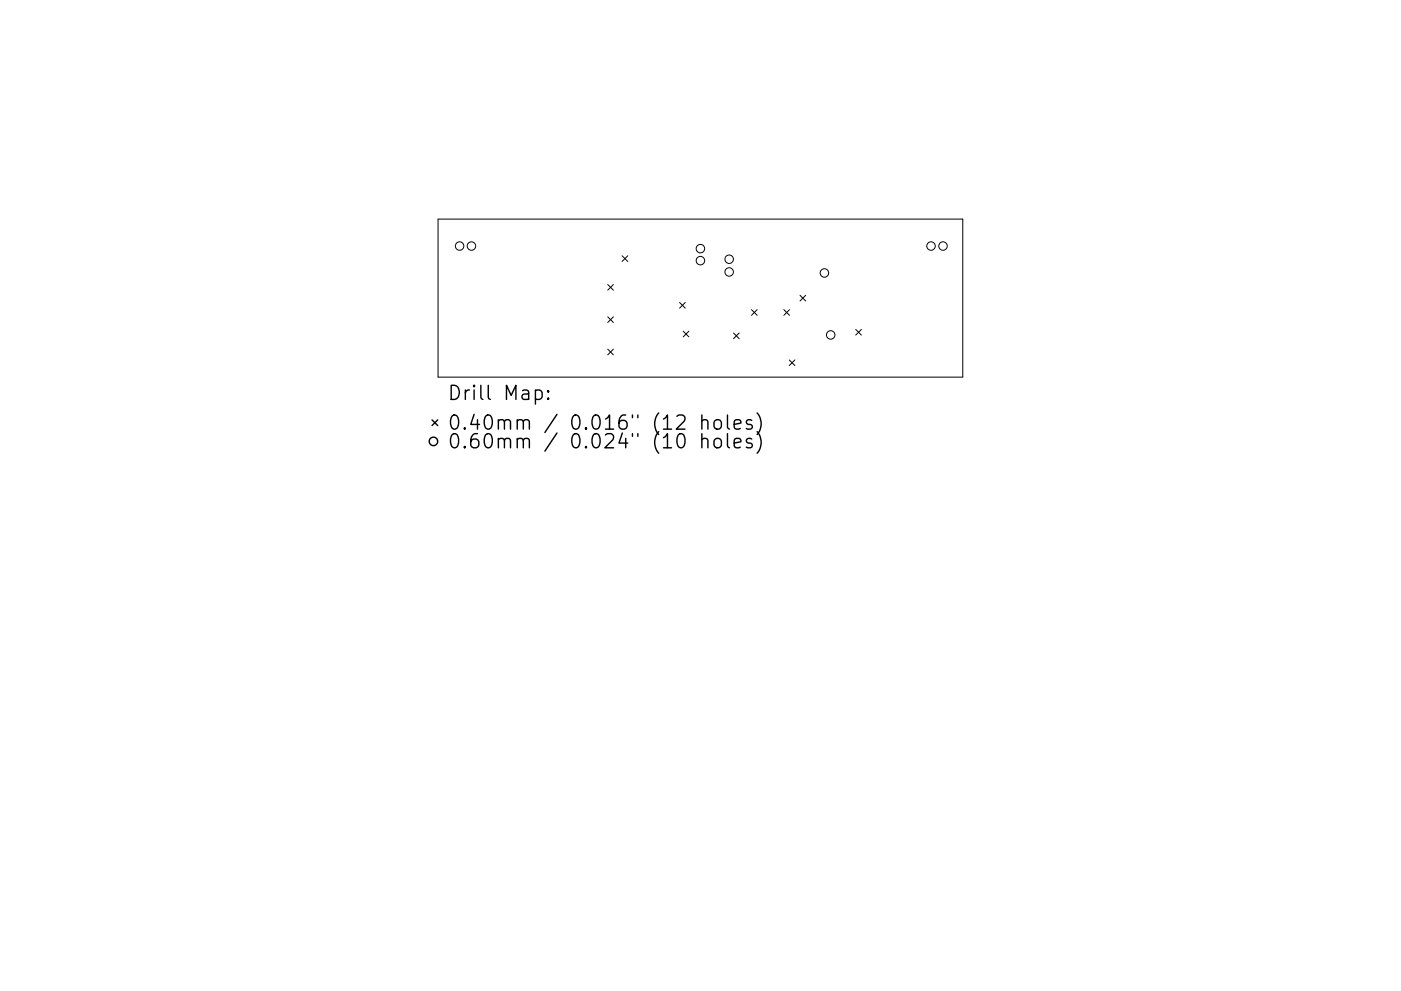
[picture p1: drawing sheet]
<svg xmlns="http://www.w3.org/2000/svg" width="297mm" height="210mm" viewBox="0 0 297 210" stroke-linecap="round" stroke-linejoin="round" font-family="sans-serif">
<defs><g id="words">
<g font-size="4.2">
<text x="94.8" y="84.9">Drill Map:</text>
<text x="94.8" y="91.2">0.40mm / 0.016&quot; (12 holes)</text>
<text x="94.8" y="95.1">0.60mm / 0.024&quot; (10 holes)</text>
</g>
</g></defs>
<g fill="none" stroke="#000" stroke-width=".21">
<path d="M92.9 46.5h111.2v33.5h-111.2zM131.9 54.3l1.2 1.2M133.1 54.3l-1.2 1.2M128.9 60.4l1.2 1.2M128.9 67.2l1.2 1.2M128.9 74.1l1.2 1.2M130.1 60.4l-1.2 1.2M130.1 67.2l-1.2 1.2M130.1 74.1l-1.2 1.2M144.1 64.2l1.2 1.2M144.9 70.3l1.2 1.2M145.3 64.2l-1.2 1.2"/>
<path d="M146.1 70.3l-1.2 1.2M155.5 70.7l1.2 1.2M156.7 70.7l-1.2 1.2M159.3 65.7l1.2 1.2M160.5 65.7l-1.2 1.2M166.2 65.7l1.2 1.2M167.3 76.4l1.2 1.2M167.4 65.7l-1.2 1.2M168.5 76.4l-1.2 1.2M169.6 62.7l1.2 1.2M170.8 62.7l-1.2 1.2M181.4 69.9l1.2 1.2"/>
<path d="M182.6 69.9l-1.2 1.2"/>
<circle cx="97.4" cy="52.2" r=".9"/>
<circle cx="100" cy="52.2" r=".9"/>
<circle cx="148.5" cy="55.3" r=".9"/>
<circle cx="148.5" cy="52.8" r=".9"/>
<circle cx="154.6" cy="55" r=".9"/>
<circle cx="154.6" cy="57.7" r=".9"/>
<circle cx="174.8" cy="57.9" r=".9"/>
<circle cx="197.4" cy="52.2" r=".9"/>
<circle cx="199.9" cy="52.2" r=".9"/>
<circle cx="176.1" cy="71.1" r=".9"/>
</g>
<g fill="none" stroke="#000" stroke-width=".3">
<path d="M91.6 89.1l1.2 1.2M92.8 89.1l-1.2 1.2M113.5 82.9l.9-.2 .5 .6v.9l-.2 .4-.3 .1-.9-.1M116.2 84.5l.2 .1-.2 .1-.1-.1 .1-.1v.2M116.2 82.9l.2 .1-.2 .2-.1-.2 .1-.1v.3M148.8 89.3a.75 .75 0 0 1 1.3 .2v1.5M148.8 93.3a.75 .75 0 0 1 1.3 .1v1.6M148.8 88v3M148.8 92v3M151.5 89.3a.81 .81 0 0 1 .8-.3 .81 .81 0 0 1 .7 .6v.9a.81 .81 0 0 1-.8 .6 .81 .81 0 0 1-.8-.6v-.9zM151.5 93.3a.81 .81 0 0 1 .8-.3 .81 .81 0 0 1 .7 .6v.8a.81 .81 0 0 1-.8 .6 .81 .81 0 0 1-.8-.6v-.8zM154.2 88v2.6l.5 .4"/>
<path d="M154.2 92v2.6l.5 .4M155.7 90l1.4-.2-.1-.6-.9-.2-.4 .5v1.1l.1 .3 .3 .1 .9-.1M155.7 94l1.4-.3-.1-.6-.9-.1-.4 .4v1.2l.1 .3 .3 .1 .9-.1M159.4 89.2l-.7-.2-.5 .5 .2 .4 1 .3 .1 .3-.1 .4-.3 .1-.9-.1M159.4 93.1l-.7-.1-.5 .4 .2 .5 1 .2 .1 .3-.1 .5-.3 .1-.9-.1M160.5 87.6a3.4 3.4 0 0 1 0 4.6M160.5 91.6a3.4 3.4 0 0 1 0 4.5"/>
<circle cx="91.9" cy="93.6" r=".9"/>
</g>
<use href="#words"/>
</svg>
